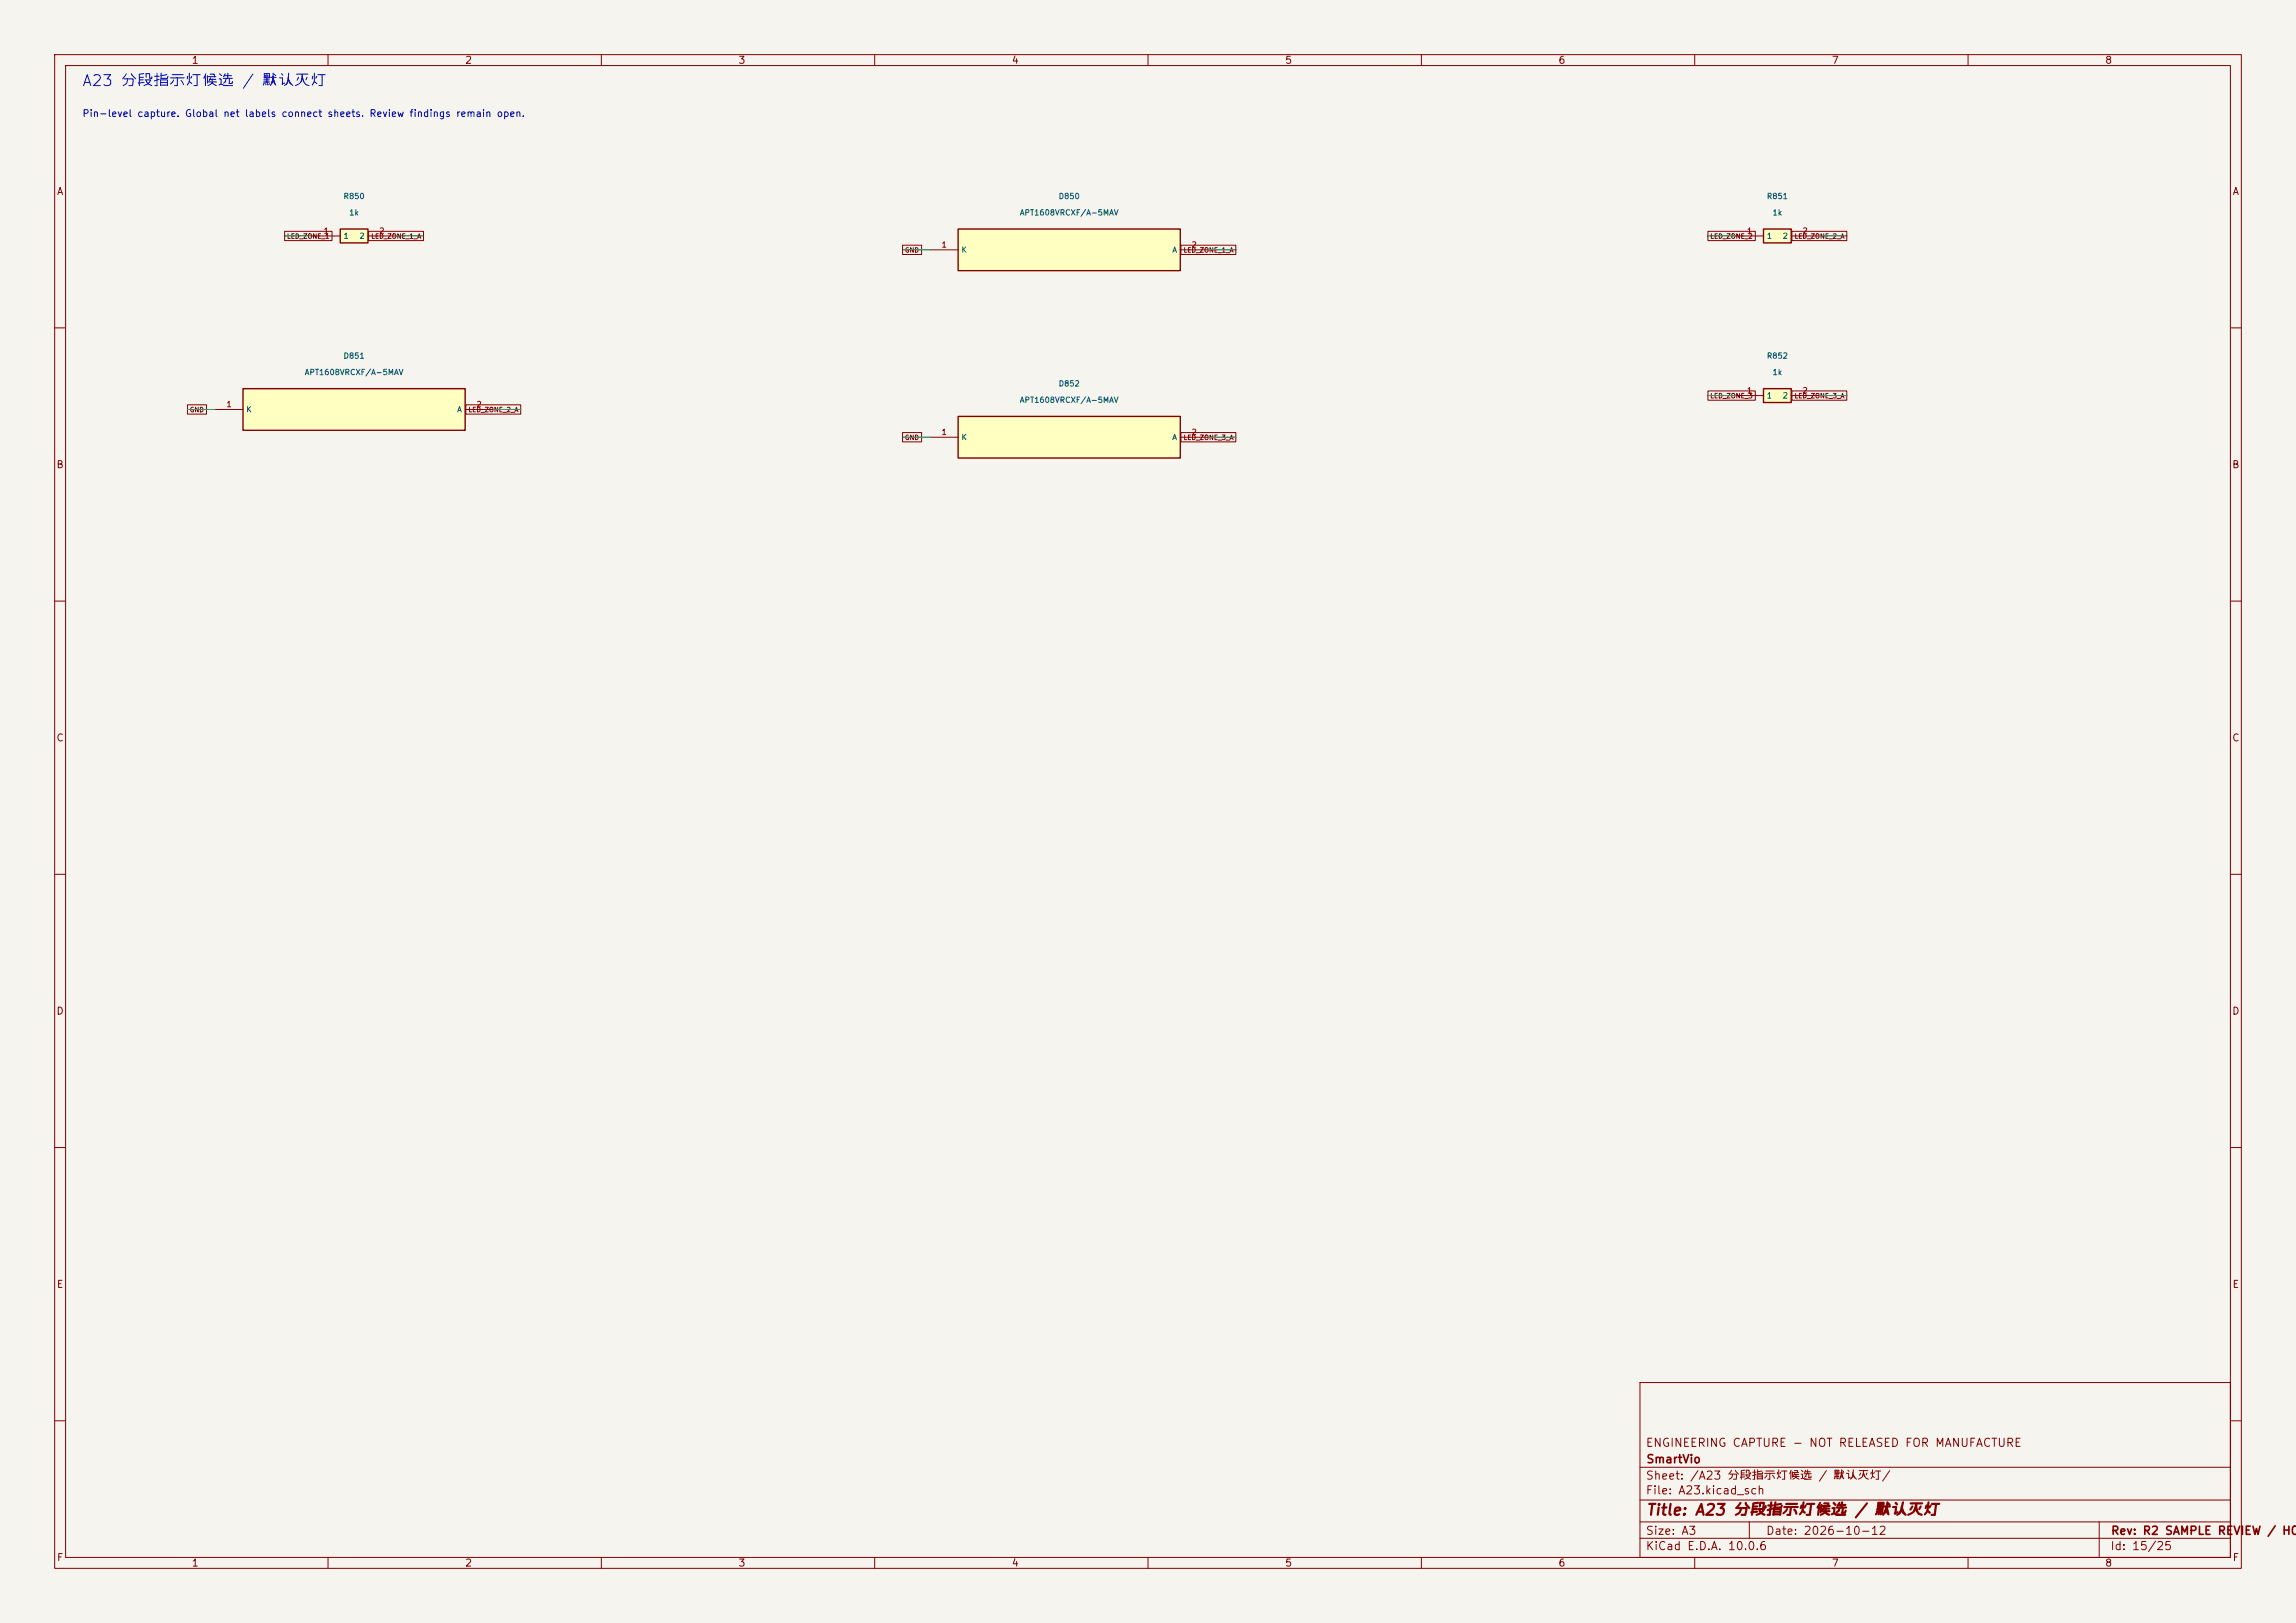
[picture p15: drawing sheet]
<svg xmlns="http://www.w3.org/2000/svg" width="420mm" height="297mm" viewBox="0 0 420 297" stroke-linecap="round" stroke-linejoin="round" font-family="sans-serif">
<defs><g id="words">
<text font-size="2" fill="#0000c2" x="14.9" y="16.3">A23 分段指示灯候选 / 默认灭灯</text>
<text font-size="2" fill="#840000" x="301" y="277.8">Title: A23 分段指示灯候选 / 默认灭灯</text>
<g font-size="1.5" fill="#840000">
<text x="300.9" y="265.1">ENGINEERING CAPTURE - NOT RELEASED FOR MANUFACTURE</text>
<text x="301" y="268.1">SmartVio</text>
<text x="300.9" y="273.8">File: A23.kicad_sch</text>
<text x="300.9" y="271.1">Sheet: /A23 分段指示灯候选 / 默认灭灯/</text>
<text x="300.9" y="281.2">Size: A3</text>
<text x="322.9" y="281.2">Date: 2026-10-12</text>
<text x="386" y="281.2">Rev: R2 SAMPLE REVIEW / HOL</text>
<text x="300.9" y="284">KiCad E.D.A. 10.0.6</text>
<text x="385.9" y="284">Id: 15/25</text>
</g>
<g font-size="1.3" fill="#840000">
<text x="35" y="12">1</text>
<text x="85" y="12">2</text>
<text x="135" y="12">3</text>
<text x="185" y="12">4</text>
<text x="235" y="12">5</text>
<text x="285" y="12">6</text>
<text x="335" y="12">7</text>
<text x="385" y="12">8</text>
<text x="10.3" y="36">A</text>
<text x="408.3" y="36">A</text>
<text x="10.2" y="86">B</text>
<text x="408.2" y="86">B</text>
<text x="10.2" y="136">C</text>
<text x="408.2" y="136">C</text>
<text x="10.2" y="186">D</text>
<text x="408.2" y="186">D</text>
<text x="10.3" y="236">E</text>
<text x="408.3" y="236">E</text>
<text x="10.3" y="286">F</text>
<text x="35" y="287">1</text>
<text x="85" y="287">2</text>
<text x="135" y="287">3</text>
<text x="185" y="287">4</text>
<text x="235" y="287">5</text>
<text x="285" y="287">6</text>
<text x="335" y="287">7</text>
<text x="385" y="287">8</text>
<text x="408.3" y="286">F</text>
</g>
<text font-size="1.3" fill="#0000c2" x="15" y="21.7">Pin-level capture. Global net labels connect sheets. Review findings remain open.</text>
<g font-size="1" fill="#006464">
<text x="62.7" y="36.7">R850</text>
<text x="63.8" y="39.7">1k</text>
<text x="186.5" y="39.7">APT1608VRCXF/A-5MAV</text>
<text x="193.6" y="36.7">D850</text>
<text x="323.1" y="36.7">R851</text>
<text x="324.1" y="39.7">1k</text>
<text x="62.7" y="43.9">1</text>
<text x="65.6" y="43.9">2</text>
<text x="175.8" y="46.5">K</text>
<text x="214.3" y="46.5">A</text>
<text x="323.1" y="43.9">1</text>
<text x="326" y="43.9">2</text>
<text x="62.7" y="65.9">D851</text>
<text x="323.1" y="65.9">R852</text>
<text x="55.6" y="68.9">APT1608VRCXF/A-5MAV</text>
<text x="193.6" y="71">D852</text>
<text x="324.1" y="68.9">1k</text>
<text x="45" y="75.7">K</text>
<text x="83.5" y="75.7">A</text>
<text x="186.5" y="74">APT1608VRCXF/A-5MAV</text>
<text x="323.1" y="73.1">1</text>
<text x="326" y="73.1">2</text>
<text x="175.8" y="80.8">K</text>
<text x="214.3" y="80.8">A</text>
</g>
<g font-size="1" fill="#a90000">
<text x="59.1" y="43">1</text>
<text x="69.3" y="43">2</text>
<text x="172.1" y="45.5">1</text>
<text x="217.9" y="45.5">2</text>
<text x="319.5" y="43">1</text>
<text x="329.6" y="43">2</text>
<text x="41.3" y="74.7">1</text>
<text x="87.1" y="74.7">2</text>
<text x="319.5" y="72.2">1</text>
<text x="329.6" y="72.2">2</text>
<text x="172.1" y="79.8">1</text>
<text x="217.9" y="79.8">2</text>
</g>
<g font-size=".9" fill="#840000">
<text x="52.4" y="43.9">LED_ZONE_1</text>
<text x="67.8" y="43.9">LED_ZONE_1_A</text>
<text x="165.4" y="46.4">GND</text>
<text x="216.4" y="46.4">LED_ZONE_1_A</text>
<text x="312.8" y="43.9">LED_ZONE_2</text>
<text x="328.2" y="43.9">LED_ZONE_2_A</text>
<text x="34.6" y="75.6">GND</text>
<text x="85.6" y="75.6">LED_ZONE_2_A</text>
<text x="312.8" y="73.1">LED_ZONE_3</text>
<text x="328.2" y="73.1">LED_ZONE_3_A</text>
<text x="165.4" y="80.7">GND</text>
<text x="216.4" y="80.7">LED_ZONE_3_A</text>
</g>
</g></defs>
<path d="M0 0h420v297h-420z" fill="#f5f4ef" stroke="#f5f4ef" stroke-width=".18"/>
<g fill="none" stroke="#840000" stroke-width=".18">
<path d="M10 10h400v277h-400zM12 12h396v273h-396zM60 10v2M110 10v2M160 10v2M210 10v2M260 10v2M310 10v2M360 10v2M10 60h2M408 60h2M10 110h2"/>
<path d="M408 110h2M10 160h2M408 160h2M10 210h2M408 210h2M300 253h108v32h-108zM10 260h2M300 278.5h108M300 274.5h108M300 268.5h108M320 278.5v3M384 278.5v6.5"/>
<path d="M408 260h2M60 285v2M110 285v2M160 285v2M210 285v2M260 285v2M300 281.5h108M310 285v2M360 285v2"/>
</g>
<path d="M322.6 41.9h5.1v2.6h-5.1z" fill="#ffffc2"/>
<path d="M322.6 41.9h5.1v2.6h-5.1z" fill="none" stroke="#840000" stroke-width=".25"/>
<path d="M317.5 43.2h5.1M327.7 43.2h5" fill="none" stroke="#840000" stroke-width=".18"/>
<path d="M44.4 71.1h40.7v7.6h-40.7z" fill="#ffffc2"/>
<path d="M44.4 71.1h40.7v7.6h-40.7z" fill="none" stroke="#840000" stroke-width=".25"/>
<path d="M39.4 74.9h5M85.1 74.9h5.1" fill="none" stroke="#840000" stroke-width=".18"/>
<path d="M175.3 76.2h40.6v7.6h-40.6z" fill="#ffffc2"/>
<path d="M175.3 76.2h40.6v7.6h-40.6z" fill="none" stroke="#840000" stroke-width=".25"/>
<path d="M170.2 80h5.1M215.9 80h5.1" fill="none" stroke="#840000" stroke-width=".18"/>
<path d="M175.3 41.9h40.6v7.6h-40.6z" fill="#ffffc2"/>
<path d="M175.3 41.9h40.6v7.6h-40.6z" fill="none" stroke="#840000" stroke-width=".25"/>
<path d="M170.2 45.7h5.1M215.9 45.7h5.1" fill="none" stroke="#840000" stroke-width=".18"/>
<path d="M322.6 71.1h5.1v2.6h-5.1z" fill="#ffffc2"/>
<path d="M322.6 71.1h5.1v2.6h-5.1z" fill="none" stroke="#840000" stroke-width=".25"/>
<path d="M317.5 72.4h5.1M327.7 72.4h5" fill="none" stroke="#840000" stroke-width=".18"/>
<path d="M62.2 41.9h5.1v2.6h-5.1z" fill="#ffffc2"/>
<path d="M62.2 41.9h5.1v2.6h-5.1z" fill="none" stroke="#840000" stroke-width=".25"/>
<g fill="none" stroke="#840000" stroke-width=".18">
<path d="M52.1 42.3h8.6v1.7h-8.6zM57.1 43.2h5.1M67.3 43.2h5.1M67.4 42.3h10.1v1.7h-10.1zM165.1 44.9h3.5v1.7h-3.5zM216 44.9h10.1v1.7h-10.1zM312.4 42.3h8.7v1.7h-8.7zM327.8 42.3h10v1.7h-10zM34.3 74.1h3.5v1.7h-3.5zM85.2 74.1h10v1.7h-10zM165.1 79.2h3.5v1.7h-3.5zM216 79.2h10.1v1.7h-10.1z"/>
<path d="M312.4 71.5h8.7v1.7h-8.7zM327.8 71.5h10v1.7h-10z"/>
</g>
<path d="M52.1 43.2h5M72.4 43.2h5.1M165.1 45.7h5.1M221 45.7h5.1M312.4 43.2h5.1M332.7 43.2h5.1M34.3 74.9h5.1M90.2 74.9h5M312.4 72.4h5.1M332.7 72.4h5.1M165.1 80h5.1M221 80h5.1" fill="none" stroke="#009600" stroke-width=".18"/>
<use href="#words"/>
</svg>
